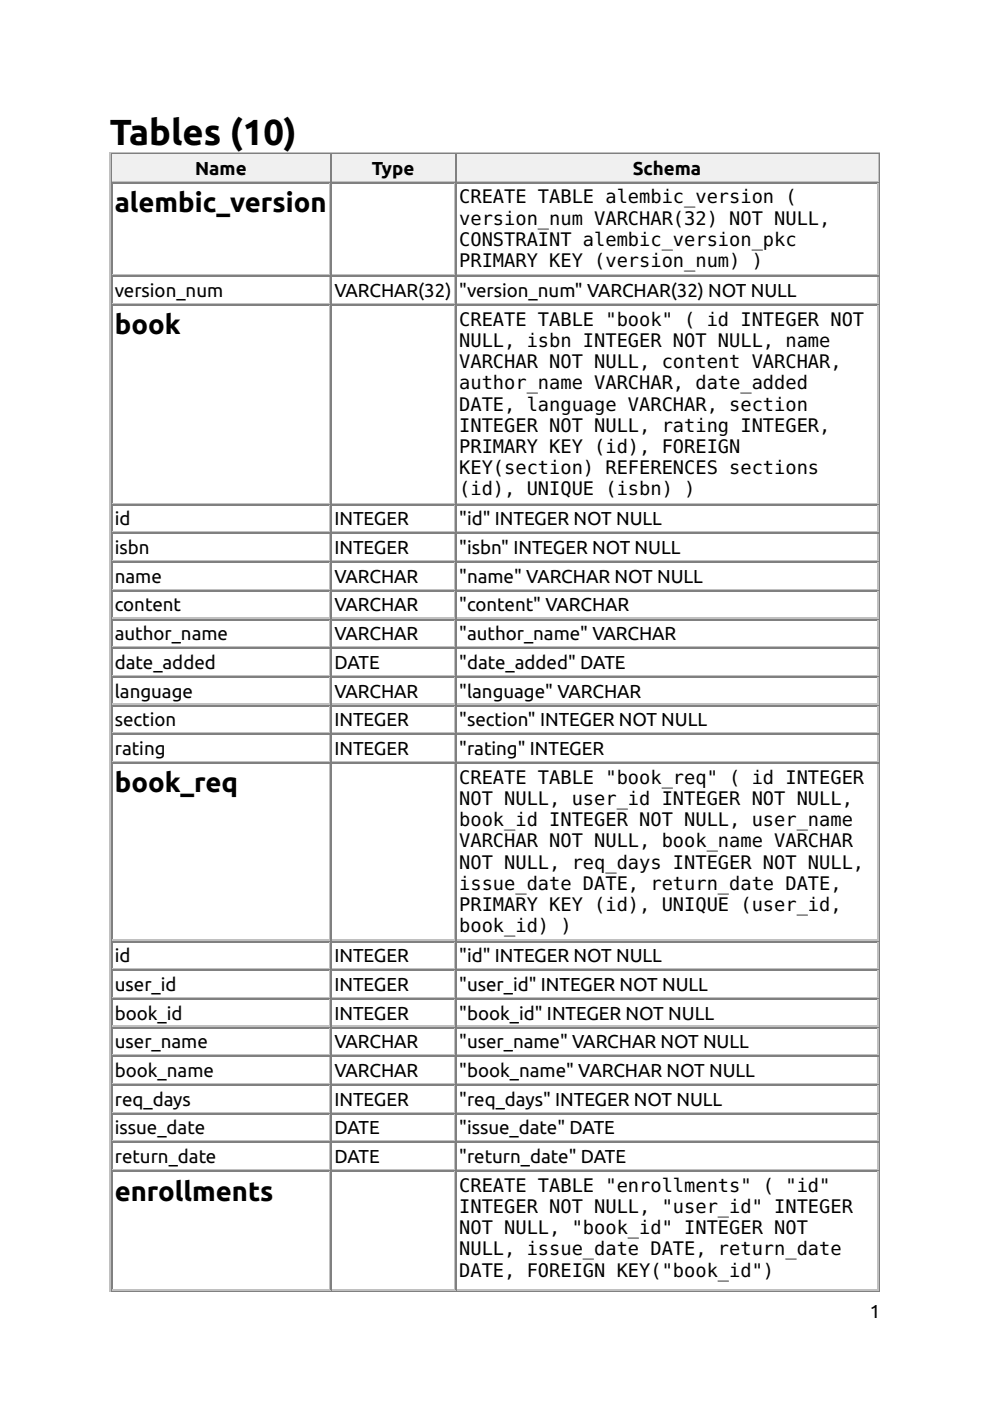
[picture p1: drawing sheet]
<svg xmlns="http://www.w3.org/2000/svg" width="210mm" height="297mm" viewBox="0 0 210 297" stroke-linecap="round" stroke-linejoin="round" font-family="sans-serif">
<defs><g id="words">
<text font-size="7.7" x="23.3" y="30.7">Tables (10)</text>
<g font-size="5.8">
<text x="24.3" y="45">alembic_version</text>
<text x="24.3" y="70.9">book</text>
<text x="24.3" y="168">book_req</text>
<text x="24.3" y="254.5">enrollments</text>
</g>
<g font-size="4">
<text x="41.4" y="37">Name</text>
<text x="78.8" y="37">Type</text>
<text x="134.1" y="37">Schema</text>
<text x="97.4" y="43.1">CREATE TABLE alembic_version (</text>
<text x="97.4" y="47.6">version_num VARCHAR(32) NOT NULL,</text>
<text x="97.4" y="52.1">CONSTRAINT alembic_version_pkc</text>
<text x="97.4" y="56.6">PRIMARY KEY (version_num) )</text>
<text x="24.3" y="63">version_num</text>
<text x="70.9" y="63">VARCHAR(32)</text>
<text x="97.4" y="63">&quot;version_num&quot; VARCHAR(32) NOT NULL</text>
<text x="97.4" y="69.1">CREATE TABLE &quot;book&quot; ( id INTEGER NOT</text>
<text x="97.4" y="73.6">NULL, isbn INTEGER NOT NULL, name</text>
<text x="97.4" y="78.1">VARCHAR NOT NULL, content VARCHAR,</text>
<text x="97.4" y="82.5">author_name VARCHAR, date_added</text>
<text x="97.4" y="87">DATE, language VARCHAR, section</text>
<text x="97.4" y="91.5">INTEGER NOT NULL, rating INTEGER,</text>
<text x="97.4" y="96">PRIMARY KEY (id), FOREIGN</text>
<text x="97.4" y="100.5">KEY(section) REFERENCES sections</text>
<text x="97.4" y="105">(id), UNIQUE (isbn) )</text>
<text x="24.3" y="111.4">id</text>
<text x="70.9" y="111.4">INTEGER</text>
<text x="97.4" y="111.4">&quot;id&quot; INTEGER NOT NULL</text>
<text x="24.3" y="117.5">isbn</text>
<text x="70.9" y="117.5">INTEGER</text>
<text x="97.4" y="117.5">&quot;isbn&quot; INTEGER NOT NULL</text>
<text x="24.3" y="123.6">name</text>
<text x="70.9" y="123.6">VARCHAR</text>
<text x="97.4" y="123.6">&quot;name&quot; VARCHAR NOT NULL</text>
<text x="24.3" y="129.6">content</text>
<text x="70.9" y="129.6">VARCHAR</text>
<text x="97.4" y="129.6">&quot;content&quot; VARCHAR</text>
<text x="24.3" y="135.7">author_name</text>
<text x="70.9" y="135.7">VARCHAR</text>
<text x="97.4" y="135.7">&quot;author_name&quot; VARCHAR</text>
<text x="24.3" y="141.8">date_added</text>
<text x="70.9" y="141.8">DATE</text>
<text x="97.4" y="141.8">&quot;date_added&quot; DATE</text>
<text x="24.3" y="147.9">language</text>
<text x="70.9" y="147.9">VARCHAR</text>
<text x="97.4" y="147.9">&quot;language&quot; VARCHAR</text>
<text x="24.3" y="154">section</text>
<text x="70.9" y="154">INTEGER</text>
<text x="97.4" y="154">&quot;section&quot; INTEGER NOT NULL</text>
<text x="24.3" y="160.1">rating</text>
<text x="70.9" y="160.1">INTEGER</text>
<text x="97.4" y="160.1">&quot;rating&quot; INTEGER</text>
<text x="97.4" y="166.2">CREATE TABLE &quot;book_req&quot; ( id INTEGER</text>
<text x="97.4" y="170.7">NOT NULL, user_id INTEGER NOT NULL,</text>
<text x="97.4" y="175.2">book_id INTEGER NOT NULL, user_name</text>
<text x="97.4" y="179.7">VARCHAR NOT NULL, book_name VARCHAR</text>
<text x="97.4" y="184.1">NOT NULL, req_days INTEGER NOT NULL,</text>
<text x="97.4" y="188.6">issue_date DATE, return_date DATE,</text>
<text x="97.4" y="193.1">PRIMARY KEY (id), UNIQUE (user_id,</text>
<text x="97.4" y="197.6">book_id) )</text>
<text x="24.3" y="204">id</text>
<text x="70.9" y="204">INTEGER</text>
<text x="97.4" y="204">&quot;id&quot; INTEGER NOT NULL</text>
<text x="24.3" y="210.1">user_id</text>
<text x="70.9" y="210.1">INTEGER</text>
<text x="97.4" y="210.1">&quot;user_id&quot; INTEGER NOT NULL</text>
<text x="24.3" y="216.2">book_id</text>
<text x="70.9" y="216.2">INTEGER</text>
<text x="97.4" y="216.2">&quot;book_id&quot; INTEGER NOT NULL</text>
<text x="24.3" y="222.2">user_name</text>
<text x="70.9" y="222.2">VARCHAR</text>
<text x="97.4" y="222.2">&quot;user_name&quot; VARCHAR NOT NULL</text>
<text x="24.3" y="228.3">book_name</text>
<text x="70.9" y="228.3">VARCHAR</text>
<text x="97.4" y="228.3">&quot;book_name&quot; VARCHAR NOT NULL</text>
<text x="24.3" y="234.4">req_days</text>
<text x="70.9" y="234.4">INTEGER</text>
<text x="97.4" y="234.4">&quot;req_days&quot; INTEGER NOT NULL</text>
<text x="24.3" y="240.5">issue_date</text>
<text x="70.9" y="240.5">DATE</text>
<text x="97.4" y="240.5">&quot;issue_date&quot; DATE</text>
<text x="24.3" y="246.6">return_date</text>
<text x="70.9" y="246.6">DATE</text>
<text x="97.4" y="246.6">&quot;return_date&quot; DATE</text>
<text x="97.4" y="252.7">CREATE TABLE &quot;enrollments&quot; ( &quot;id&quot;</text>
<text x="97.4" y="257.2">INTEGER NOT NULL, &quot;user_id&quot; INTEGER</text>
<text x="97.4" y="261.7">NOT NULL, &quot;book_id&quot; INTEGER NOT</text>
<text x="97.4" y="266.2">NULL, issue_date DATE, return_date</text>
<text x="97.4" y="270.7">DATE, FOREIGN KEY(&quot;book_id&quot;)</text>
<text x="184.4" y="279.4">1</text>
</g>
</g></defs>
<path d="M23.4 32.3v241.5M23.5 32.4h163M23.8 38.5h46.3M70 32.8v5.6" fill="none" stroke="#c0c0c0" stroke-width=".26"/>
<path d="M23.7 32.5v6.1M23.8 32.7h46.3M186.4 32.5v241.1M23.5 273.7h163" fill="none" stroke="#808080" stroke-width=".26"/>
<g fill="#f0f0f0">
<path d="M23.8 32.8h46v5.6h-46z"/>
<path d="M41.3 33.3h11.1v4.5h-11.1z"/>
</g>
<path d="M70.2 32.5v6.1M70.4 32.7h26.2" fill="none" stroke="#808080" stroke-width=".26"/>
<path d="M70.4 38.5h26.2M96.4 32.8v5.6" fill="none" stroke="#c0c0c0" stroke-width=".26"/>
<g fill="#f0f0f0">
<path d="M70.4 32.8h25.9v5.6h-25.9z"/>
<path d="M78.6 33.3h9.5v4.5h-9.5z"/>
</g>
<path d="M96.7 32.5v6.1M96.8 32.7h89.5" fill="none" stroke="#808080" stroke-width=".26"/>
<path d="M96.8 38.5h89.5M186.1 32.8v5.6" fill="none" stroke="#c0c0c0" stroke-width=".26"/>
<g fill="#f0f0f0">
<path d="M96.8 32.8h89.2v5.6h-89.2z"/>
<path d="M134.1 33.3h14.6v4.5h-14.6z"/>
</g>
<g fill="none" stroke="#808080" stroke-width=".26">
<path d="M23.7 38.6v235M23.8 38.8h46.3M70.2 38.6v235M70.4 38.8h26.2M96.7 38.6v235M96.8 38.8h89.5M23.8 58.6h46.3M70.4 58.6h26.2M96.8 58.6h89.5M23.8 64.7h46.3M70.4 64.7h26.2M96.8 64.7h89.5"/>
<path d="M23.8 107h46.3M23.8 113.1h46.3M23.8 119.2h46.3M70.4 107h26.2M70.4 113.1h26.2M70.4 119.2h26.2M96.8 107h89.5M96.8 113.1h89.5M96.8 119.2h89.5M23.8 125.3h46.3M23.8 131.4h46.3M23.8 137.5h46.3"/>
<path d="M70.4 125.3h26.2M70.4 131.4h26.2M70.4 137.5h26.2M96.8 125.3h89.5M96.8 131.4h89.5M96.8 137.5h89.5M23.8 143.5h46.3M23.8 149.6h46.3M23.8 155.7h46.3M70.4 143.5h26.2M70.4 149.6h26.2M70.4 155.7h26.2"/>
<path d="M96.8 143.5h89.5M96.8 149.6h89.5M96.8 155.7h89.5M23.8 161.8h46.3M70.4 161.8h26.2M96.8 161.8h89.5M23.8 199.6h46.3M70.4 199.6h26.2M96.8 199.6h89.5M23.8 205.7h46.3M23.8 211.8h46.3M23.8 217.9h46.3"/>
<path d="M70.4 205.7h26.2M70.4 211.8h26.2M70.4 217.9h26.2M96.8 205.7h89.5M96.8 211.8h89.5M96.8 217.9h89.5M23.8 224h46.3M23.8 230.1h46.3M23.8 236.1h46.3M70.4 224h26.2M70.4 230.1h26.2M70.4 236.1h26.2"/>
<path d="M96.8 224h89.5M96.8 230.1h89.5M96.8 236.1h89.5M23.8 242.2h46.3M23.8 248.3h46.3M70.4 242.2h26.2M70.4 248.3h26.2M96.8 242.2h89.5M96.8 248.3h89.5"/>
</g>
<g fill="none" stroke="#c0c0c0" stroke-width=".26">
<path d="M70 38.9v19.3M96.4 38.9v19.3M186.1 38.9v19.3M23.8 58.3h46.3M70 58.7v5.6M70.4 58.3h26.2M96.4 58.7v5.6M96.8 58.3h89.5M186.1 58.7v5.6M23.8 64.4h46.3M70 64.8v41.8M70.4 64.4h26.2"/>
<path d="M96.4 64.8v41.8M96.8 64.4h89.5M186.1 64.8v41.8M23.8 106.8h46.3M23.8 112.8h46.3M23.8 118.9h46.3M70 107.2v5.5M70 113.2v5.6M70 119.3v5.6M70.4 106.8h26.2M70.4 112.8h26.2M70.4 118.9h26.2"/>
<path d="M96.4 107.2v5.5M96.4 113.2v5.6M96.4 119.3v5.6M96.8 106.8h89.5M96.8 112.8h89.5M96.8 118.9h89.5M186.1 107.2v5.5M186.1 113.2v5.6M186.1 119.3v5.6M23.8 125h46.3M23.8 131.1h46.3M23.8 137.2h46.3"/>
<path d="M70 125.4v5.6M70 131.5v5.6M70 137.6v5.5M70.4 125h26.2M70.4 131.1h26.2M70.4 137.2h26.2M96.4 125.4v5.6M96.4 131.5v5.6M96.4 137.6v5.5M96.8 125h89.5M96.8 131.1h89.5M96.8 137.2h89.5"/>
<path d="M186.1 125.4v5.6M186.1 131.5v5.6M186.1 137.6v5.5M23.8 143.3h46.3M23.8 149.4h46.3M23.8 155.4h46.3M70 143.7v5.5M70 149.8v5.5M70 155.8v5.6M70.4 143.3h26.2M70.4 149.4h26.2M70.4 155.4h26.2"/>
<path d="M96.4 143.7v5.5M96.4 149.8v5.5M96.4 155.8v5.6M96.8 143.3h89.5M96.8 149.4h89.5M96.8 155.4h89.5M186.1 143.7v5.5M186.1 149.8v5.5M186.1 155.8v5.6M23.8 161.5h46.3M70 161.9v37.3M70.4 161.5h26.2"/>
<path d="M96.4 161.9v37.3M96.8 161.5h89.5M186.1 161.9v37.3M23.8 199.4h46.3M70 199.8v5.5M70.4 199.4h26.2M96.4 199.8v5.5M96.8 199.4h89.5M186.1 199.8v5.5M23.8 205.4h46.3M23.8 211.5h46.3M23.8 217.6h46.3"/>
<path d="M70 205.8v5.6M70 211.9v5.6M70 218v5.6M70.4 205.4h26.2M70.4 211.5h26.2M70.4 217.6h26.2M96.4 205.8v5.6M96.4 211.9v5.6M96.4 218v5.6M96.8 205.4h89.5M96.8 211.5h89.5M96.8 217.6h89.5"/>
<path d="M186.1 205.8v5.6M186.1 211.9v5.6M186.1 218v5.6M23.8 223.7h46.3M23.8 229.8h46.3M23.8 235.9h46.3M70 224.1v5.6M70 230.2v5.5M70 236.3v5.5M70.4 223.7h26.2M70.4 229.8h26.2M70.4 235.9h26.2"/>
<path d="M96.4 224.1v5.6M96.4 230.2v5.5M96.4 236.3v5.5M96.8 223.7h89.5M96.8 229.8h89.5M96.8 235.9h89.5M186.1 224.1v5.6M186.1 230.2v5.5M186.1 236.3v5.5M23.8 242h46.3M23.8 248h46.3M70 242.4v5.5"/>
<path d="M70 248.4v24.9M70.4 242h26.2M70.4 248h26.2M96.4 242.4v5.5M96.4 248.4v24.9M96.8 242h89.5M96.8 248h89.5M186.1 242.4v5.5M186.1 248.4v24.9M23.8 273.4h46.3M70.4 273.4h26.2M96.8 273.4h89.5"/>
</g>
<use href="#words"/>
</svg>
